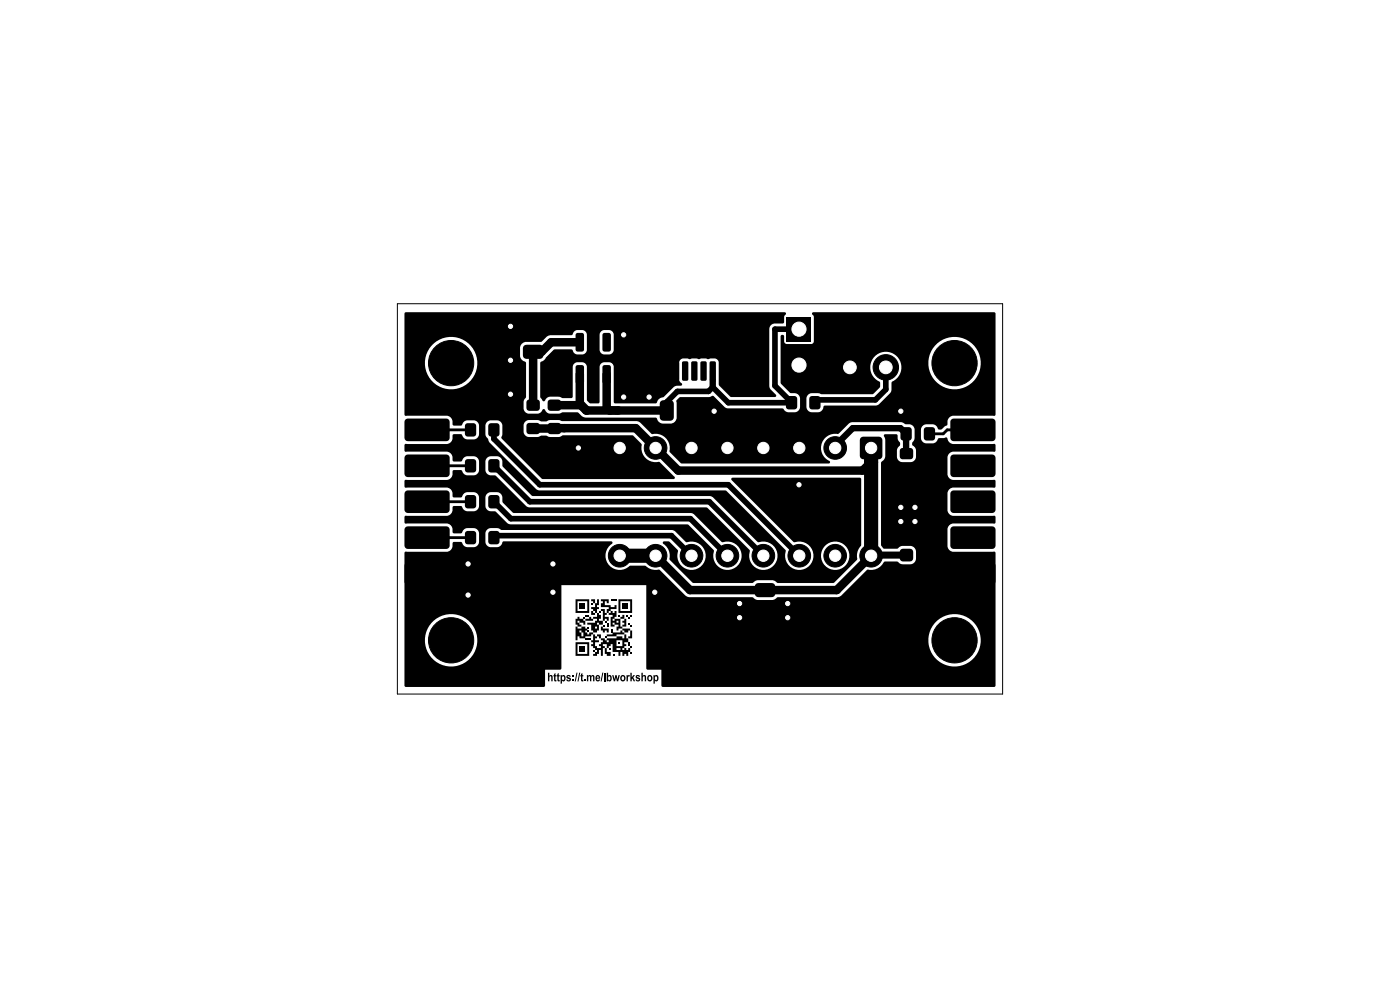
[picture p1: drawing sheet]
<svg xmlns="http://www.w3.org/2000/svg" width="297mm" height="210mm" viewBox="0 0 297 210" stroke-linecap="round" stroke-linejoin="round" font-family="sans-serif">
<g fill="#000">
<path d="M111.1 73.3l.6-.2h2.8a.75 .75 0 0 1 .8 .8v1.5a.75 .75 0 0 1-.8 .7h-2.8a.75 .75 0 0 1-.8-.7v-1.5zM111.1 67.6l.6-.2h2.8a.75 .75 0 0 1 .8 .8v1.5a.75 .75 0 0 1-.8 .7h-2.8a.75 .75 0 0 1-.8-.7v-1.5zM122.2 70.7l1.3-.1 .4 .3v3.2l-.3 .5h-1l-.5-.3v-3.2zM127.9 70.7l1.3-.1 .4 .3v3.2l-.3 .5h-1l-.5-.3v-3.2zM134.9 69l.6-.2h3.4a.75 .75 0 0 1 .8 .7v2.4a.75 .75 0 0 1-.8 .8h-3.4a.75 .75 0 0 1-.8-.8v-2.4zM141.4 68.1l.5-.2h1.5a.75 .75 0 0 1 .8 .7v4.2a.75 .75 0 0 1-.8 .8h-1.5a.75 .75 0 0 1-.7-.8v-4.2zM148.3 68.1l.5-.2h3.9a.75 .75 0 0 1 .8 .7v4.2a.75 .75 0 0 1-.8 .8h-3.9a.75 .75 0 0 1-.7-.8v-4.2zM155.2 69l.5-.2h3.5a.75 .75 0 0 1 .7 .7v2.4a.75 .75 0 0 1-.7 .8h-3.5a.75 .75 0 0 1-.7-.8v-2.4zM85.9 66.4l.2-.2h80.4l.2 .2v.2l-.3 .4-.1 1.3-.2 .3a3.1 3.1 0 0 0-2.4 .3l-.5 .8v12.3l.2 .6 1.2 1.1v.4l-.1 .1h-9.6l-2.4-2.6v-4.7a.92 .92 0 0 0-.9-.9l-1.4 .2-.5-.2-1.5 .2-.5-.2-1.4 .2-.5-.2-1 .1a.93 .93 0 0 0-.7 .8v3.8l.6 .9-.2 .2h-1l-.5 .3-2.3 2.2a1.47 1.47 0 0 0-1.4 1.2h-9l-.1-.2v-7.5a1.02 1.02 0 0 0-.9-1l-1.3 .1a1.01 1.01 0 0 0-.8 .9v7.5l-.3 .3h-1.7l-.7-.7v-7.3l-.2-.3-.5-.4h-1.6a1.04 1.04 0 0 0-.7 .9l-.1 6.5-.2 .2h-1.9l-.8-.3h-1.8l-.6 .2-.6 .7h-.4l-.5-.9 .1-7.4 .8-.5 .3-.5 1.8-1.7h3.6l.3 .3a1.01 1.01 0 0 0 1 .8h1.3a1.04 1.04 0 0 0 .7-1v-3.2h2.7v3.4l.4 .6 .3 .2a2.58 2.58 0 0 0 1.9-.2l.4-.8v-3.2a1.02 1.02 0 0 0-.9-1h-1.3a1.01 1.01 0 0 0-.8 1h-2.7l-.2-.6-.5-.4h-1.3l-.6 .2-.6 .9h-4.6l-.7 .3-1.2 1.1h-3.4a1.35 1.35 0 0 0-1.1 1.2v1.8l.2 .5 1.1 1v7.2l-.5 .8v1.9a1.18 1.18 0 0 0 1.1 .9l2.1-.1 .6-.4 .3-.5 .4 .1a1.19 1.19 0 0 0 1.1 .9h1.8l.8-.3h3.4a2.05 2.05 0 0 0 1.5 1.1h14.9l.3 .2 .1 .3a1.34 1.34 0 0 0 1 .8l2-.1a1.35 1.35 0 0 0 1.1-1.1l-.1-3.7 .8-.8h6.2l.7-.3 2.6 2.5 .5 .2h11.7l1 .8h1.9a1.18 1.18 0 0 0 .8-1.1v-1.8h1.4v2.1a1.18 1.18 0 0 0 1.1 .9l1.5-.1a1.36 1.36 0 0 0 1-1.2l.3-.2h10.9l.5-.2 2.5-2.5a2.82 2.82 0 0 0 .2-2.1l.2-.3a3.3 3.3 0 0 0 1.7-4.2h5.9v.7a5.6 5.6 0 0 0 8.5 4.4 5.6 5.6 0 0 0 0-9.5 5.6 5.6 0 0 0-8.5 4.4h-5.9a3.3 3.3 0 0 0-5.5-1.1 3.3 3.3 0 0 0 1.2 5.5v1.1l-1.6 1.4h-10.8l-.4-.2a3.2 3.2 0 0 0-2.3 .2l-.3 .3-.2 .6h-1.4a1.17 1.17 0 0 0-1.1-1.1l-1-.1-2-2v-10l.3-.3 .4 .2 .1 1.4 .3 .3 5.4 .1 .4-.2 .2-.4v-5.2l-.4-.6 .1-.3h38.7l.1 .2-.1 21.6-.1 .1h-8.9a1.62 1.62 0 0 0-1.2 2l-.5 .3-.6 .5-.6 .1-.7-.9-.3-.2a3.2 3.2 0 0 0-2.3 .2l-.5 .6v2.1a1.17 1.17 0 0 0 1.1 1.2l1.5-.1a1.33 1.33 0 0 0 1-1l1.4-.1a.32 .32 0 0 1 .4-.1 .32 .32 0 0 1 .2 .3 1.31 1.31 0 0 0 1.2 1.1h8.8l.2 .2v1.2l-.2 .2h-8.9a1.32 1.32 0 0 0-1.1 1.2v3.7a1.31 1.31 0 0 0 1.2 1.1h8.8l.2 .2v1.2l-.2 .3-8.9-.1a1.32 1.32 0 0 0-1.1 1.2v3.8a1.31 1.31 0 0 0 1.2 1h8.8l.2 .3v1.1l-.2 .3h-8.9a1.32 1.32 0 0 0-1.1 1.1v3.8a1.31 1.31 0 0 0 1.2 1.1l8.8-.1 .2 .3v28.1l-.2 .3h-70.4l-.3-.3v-3.3h-2.9l-.3-.3v-6.3h59.8a5.6 5.6 0 0 0 7.8 5.4 5.6 5.6 0 0 0 1.3-9.4 5.6 5.6 0 0 0-9 3.2l-.1 .8h-59.8v-11.4h-18v17.7l-.3 .3h-3.2v3.3l-.2 .3h-29.5l-.1-.3v-9.9h4.3v.7a5.6 5.6 0 0 0 8.5 4.4 5.6 5.6 0 0 0 0-9.5 5.6 5.6 0 0 0-8.5 4.4h-4.3v-18.2l.2-.3 8.8 .1a1.53 1.53 0 0 0 1.3-2l1.7-.2 .7 1 .4 .1h1.9a1.18 1.18 0 0 0 .8-1v-1.9a1.15 1.15 0 0 0-1.1-1.1l-1.6 .1-.7 .4-.4 .6h-1.5l-.3-.2a1.49 1.49 0 0 0-1.2-1.9l-8.8 .1-.2-.3v-1.1l.2-.3h8.8a1.59 1.59 0 0 0 1.3-1.9l1.7-.2 .7 .9 .4 .2h1.9a1.18 1.18 0 0 0 .8-1.1v-1.8h1.4v2.1a1.77 1.77 0 0 0 2.2 .9l2.4 2.5 .6 .2h37.6l5.6 5.5 .1 .3a3 3 0 0 0 2.6 3.9 3 3 0 0 0 3.2-3.5 3 3 0 0 0-4.1-2.4l-6-5.9-.6-.3h-37.6l-2.4-2.4a1.57 1.57 0 0 0-.8-2 3.2 3.2 0 0 0-2.3 .2l-.3 .3-.2 .6h-1.4a1.17 1.17 0 0 0-1.1-1.1h-1.6l-.7 .5-.4 .6h-1.5l-.3-.2a1.49 1.49 0 0 0-1.2-1.9l-8.8 .1-.2-.3v-1.1l.2-.3h8.8a1.59 1.59 0 0 0 1.3-2l1.7-.1 .7 .9 .4 .2h1.9a1.18 1.18 0 0 0 .8-1.1v-1.8h1.4v2.1a1.77 1.77 0 0 0 2.2 .9l6.5 6.5 .5 .2h37.7l9.2 9.2a3 3 0 0 0 2.5 4.1 3 3 0 0 0 3.3-3.4 3 3 0 0 0-4.1-2.5l-9.9-9.7-37.9-.1-6.4-6.4a1.57 1.57 0 0 0-.8-2 3.2 3.2 0 0 0-2.3 .2l-.3 .3-.2 .6h-1.4a1.17 1.17 0 0 0-1.1-1.1h-1.6l-.7 .5-.4 .6h-1.5l-.3-.3a1.43 1.43 0 0 0-1.2-1.8h-8.8l-.2-.2v-1.2l.2-.2h8.8a1.53 1.53 0 0 0 1.3-2l1.7-.1 .7 .9 .4 .2h1.9a1.18 1.18 0 0 0 .8-1.1v-1.8h1.4v2.1l.6 .7 .2 .7 10 10 .6 .2 39.7 .1 12.5 12.6 .1 .3a3 3 0 0 0 2.5 3.9 3 3 0 0 0 3.4-3.3h1.6v.6a3 3 0 0 0 4.6 2.2 3 3 0 0 0 0-5.1 3 3 0 0 0-4.6 2.3h-1.6l-.2-.6a3.1 3.1 0 0 0-3.9-2l-13.3-13.1a.32 .32 0 0 1 .2-.6l27.2 .1 .1 .2-.1 14.2a3.2 3.2 0 0 0-.8 2.9l-5 5h-11.8l-1-.6h-3.3l-1.1 .6h-12.5l-5.1-5.1a3.1 3.1 0 0 0-1.4-3.4v-.2l.3-.2 1.1 .1 1.8 1.8v.3a3 3 0 0 0 2.7 3.9 3 3 0 0 0 3.2-3.5 3 3 0 0 0-4.1-2.4l-2.4-2.3-.6-.3h-36.2l-.3-.2a3.2 3.2 0 0 0-2.3-.1 1.18 1.18 0 0 0-.8 1v2.1a1.18 1.18 0 0 0 1.1 .9h1.5a1.33 1.33 0 0 0 1-1.2l23.1-.1 .2 .2v.2a3.1 3.1 0 0 0-.8 4.6 3.1 3.1 0 0 0 4.6 .2h3.3a3.2 3.2 0 0 0 2.9 .8l5.9 5.8 13.8 .1 1 .6h3.3l1.1-.6 13.1-.1 6-5.8a3.1 3.1 0 0 0 3.5-1.7h2.7l.9 .6h2.3a1.26 1.26 0 0 0 .8-1.2v-1.8a1.26 1.26 0 0 0-1.1-.9h-2l-.9 .6h-2.7l-.7-.7v-17.5l.8-.9 .1-.4v-3.7l-.3-.8 .3-.3h2.3l.3 .3a1.99 1.99 0 0 0 .5 1.6v.5l-.6 .8a3.2 3.2 0 0 0 .2 2.2l.3 .3 .6 .2h2.1a1.18 1.18 0 0 0 .8-1.1v-1.6l-.8-1 .1-.5 .4-.6v-2.2a1.38 1.38 0 0 0-1.9-1l-.9-.4h-10.5l-.6 .2-2.2 2.2-.2 .1a3 3 0 0 0-3.4 2.1 3 3 0 0 0 1.8 3.7l-.1 .3-.2 .1h-31.2l-2.5-2.4-.1-.2a3.1 3.1 0 0 0-3.7-3.6l-2.5-2.5-.7-.3h-15.9l-.7-.2h-1.8l-.8 .3h-1.1l-.8-.3h-1.8a1.17 1.17 0 0 0-1.1 1.1v1.7a1.18 1.18 0 0 0 1.1 .8h1.8l.8-.3h1.1l.8 .3h1.8l.9-.4h14.7l2 2a3.1 3.1 0 0 0 3.8 3.7l3.3 3.2-.1 .4h-28l-8.7-8.6 .2-2.8a1.15 1.15 0 0 0-1.1-1h-1.7a1.18 1.18 0 0 0-.8 1.1h-1.4v-.3a1.18 1.18 0 0 0-1.1-.8h-1.6l-.7 .4-.4 .7h-1.5l-.3-.2a1.49 1.49 0 0 0-1.2-1.9l-8.9-.1-.1-11.4h4.3v.7a5.6 5.6 0 0 0 8.5 4.4 5.6 5.6 0 0 0 0-9.5 5.6 5.6 0 0 0-8.5 4.4h-4.3zM167 67.3h5.1v5.1h-5.1zM86 89l.5-.2h8.2a.72 .72 0 0 1 .7 .7v3.4a.72 .72 0 0 1-.7 .7h-8.2a.72 .72 0 0 1-.7-.7v-3.4zM86 96.6l.5-.2h8.2a.72 .72 0 0 1 .7 .7v3.4a.72 .72 0 0 1-.7 .7h-8.2a.72 .72 0 0 1-.7-.7v-3.4z"/>
<path d="M98.8 97.6l.4-.2h1.2a.6 .6 0 0 1 .6 .6v1.6a.6 .6 0 0 1-.6 .6h-1.2a.6 .6 0 0 1-.6-.6v-1.6zM98.8 89.9l.4-.1h1.2a.6 .6 0 0 1 .6 .6v1.6a.6 .6 0 0 1-.6 .6h-1.2a.6 .6 0 0 1-.6-.6v-1.6zM103.8 97.6l.4-.2h1.2a.6 .6 0 0 1 .6 .6v1.6a.6 .6 0 0 1-.6 .6h-1.2a.6 .6 0 0 1-.6-.6v-1.6zM103.8 89.9l.4-.1h1.2a.6 .6 0 0 1 .6 .6v1.6a.6 .6 0 0 1-.6 .6h-1.2a.6 .6 0 0 1-.6-.6v-1.6zM111.9 84.9l.4-.1h1.6a.6 .6 0 0 1 .6 .6v1.2a.6 .6 0 0 1-.6 .6h-1.6a.6 .6 0 0 1-.6-.6v-1.2zM111.9 89.9l.4-.2h1.6a.6 .6 0 0 1 .6 .6v1.2a.6 .6 0 0 1-.6 .6h-1.6a.6 .6 0 0 1-.6-.6v-1.2zM116.4 84.9l.4-.1h1.6a.6 .6 0 0 1 .6 .6v1.2a.6 .6 0 0 1-.6 .6h-1.6a.6 .6 0 0 1-.6-.6v-1.2zM116.4 89.9l.4-.2h1.6a.6 .6 0 0 1 .6 .6v1.2a.6 .6 0 0 1-.6 .6h-1.6a.6 .6 0 0 1-.6-.6v-1.2zM122.2 77.6l1.3-.2 .4 .3v3.3l-.3 .4h-1l-.5-.3v-3.2zM125.1 77.6l1.2-.2 .4 .3 .1 3.3-.3 .4h-1.1l-.4-.3v-3.2zM127.9 77.6l1.3-.2 .4 .3v3.3l-.3 .4h-1l-.5-.3v-3.2zM140.2 85.1l.5-.2h1.5a.75 .75 0 0 1 .8 .8v2.8a.75 .75 0 0 1-.8 .8h-1.5a.75 .75 0 0 1-.7-.8v-2.8z"/>
<path d="M137.9 76.3l.6-.2h2.7a.75 .75 0 0 1 .8 .8v3.1a.75 .75 0 0 1-.8 .8h-2.7a.75 .75 0 0 1-.8-.8v-3.1zM142.8 76.7l.9-.1 .4 .2v3.6l-.2 .4h-.8l-.3-.2zM145.9 85.1l.5-.2h1.5a.75 .75 0 0 1 .8 .8v2.8a.75 .75 0 0 1-.8 .8h-1.5a.75 .75 0 0 1-.7-.8v-2.8zM144.8 76.7l.9-.1 .3 .2v3.6l-.2 .4h-.8l-.3-.2zM146.7 76.7l.9-.1 .4 .2v3.6l-.2 .4h-.8l-.3-.2zM148.7 76.7l.9-.1 .3 .2v3.6l-.2 .4h-.8l-.3-.2zM150.6 76.7l.9-.1 .4 .2v3.6l-.2 .4h-.8l-.3-.2zM152.8 76.3l.6-.2h2.8a.75 .75 0 0 1 .7 .8v3.1a.75 .75 0 0 1-.7 .8h-2.8a.75 .75 0 0 1-.8-.8v-3.1zM166.9 84.2l.4-.2h1.2a.6 .6 0 0 1 .6 .6v1.7a.6 .6 0 0 1-.6 .6h-1.2a.6 .6 0 0 1-.6-.6v-1.7zM171.9 84.2l.4-.2h1.2a.6 .6 0 0 1 .6 .6v1.7a.6 .6 0 0 1-.6 .6h-1.2a.6 .6 0 0 1-.6-.6v-1.7zM177.6 75.2h5.4v5.4h-5.4zM182.6 92.8l.6-.2h3.3a.75 .75 0 0 1 .7 .8v3.3a.75 .75 0 0 1-.7 .7h-3.3a.75 .75 0 0 1-.8-.7v-3.3z"/>
<path d="M191.1 95.2l.4-.2h1.6a.6 .6 0 0 1 .6 .6v1.2a.6 .6 0 0 1-.6 .6h-1.6a.6 .6 0 0 1-.6-.6v-1.2zM191.1 100.2l.4-.2h1.6a.6 .6 0 0 1 .6 .6v1.2a.6 .6 0 0 1-.6 .6h-1.6a.6 .6 0 0 1-.6-.6v-1.2zM191.2 90.8l.4-.2h1.2a.6 .6 0 0 1 .6 .6v1.7a.6 .6 0 0 1-.6 .6h-1.2a.6 .6 0 0 1-.6-.6v-1.7zM196.2 90.8l.4-.2h1.2a.6 .6 0 0 1 .6 .6v1.7a.6 .6 0 0 1-.6 .6h-1.2a.6 .6 0 0 1-.6-.6v-1.7zM201.8 89l.5-.2h8.2a.72 .72 0 0 1 .7 .7v3.4a.72 .72 0 0 1-.7 .7h-8.2a.72 .72 0 0 1-.7-.7v-3.4zM201.8 96.6l.5-.2h8.2a.72 .72 0 0 1 .7 .7v3.4a.72 .72 0 0 1-.7 .7h-8.2a.72 .72 0 0 1-.7-.7v-3.4zM86 104.2l.5-.2h8.2a.72 .72 0 0 1 .7 .7v3.4a.72 .72 0 0 1-.7 .7h-8.2a.72 .72 0 0 1-.7-.7v-3.4zM86 111.9l.5-.3h8.2a.72 .72 0 0 1 .7 .8v3.3a.72 .72 0 0 1-.7 .7h-8.2a.72 .72 0 0 1-.7-.7v-3.3zM86 119.5l.5-.2h8.2a.72 .72 0 0 1 .7 .7v3.3a.72 .72 0 0 1-.7 .8h-8.2a.72 .72 0 0 1-.7-.8v-3.3zM98.8 112.8l.4-.2h1.2a.6 .6 0 0 1 .6 .6v1.7a.6 .6 0 0 1-.6 .6h-1.2a.6 .6 0 0 1-.6-.6v-1.7zM98.8 105.2l.4-.2h1.2a.6 .6 0 0 1 .6 .6v1.7a.6 .6 0 0 1-.6 .6h-1.2a.6 .6 0 0 1-.6-.6v-1.7zM103.8 112.8l.4-.2h1.2a.6 .6 0 0 1 .6 .6v1.7a.6 .6 0 0 1-.6 .6h-1.2a.6 .6 0 0 1-.6-.6v-1.7z"/>
<path d="M103.8 105.2l.4-.2h1.2a.6 .6 0 0 1 .6 .6v1.7a.6 .6 0 0 1-.6 .6h-1.2a.6 .6 0 0 1-.6-.6v-1.7zM191.1 116.6l.5-.2h1.5a.68 .68 0 0 1 .6 .7v1.3a.68 .68 0 0 1-.6 .7h-1.5a.68 .68 0 0 1-.7-.7v-1.3zM191.1 112l.5-.2h1.5a.68 .68 0 0 1 .6 .6v1.4a.68 .68 0 0 1-.6 .7h-1.5a.68 .68 0 0 1-.7-.7v-1.4zM201.8 104.2l.5-.2h8.2a.72 .72 0 0 1 .7 .7v3.4a.72 .72 0 0 1-.7 .7h-8.2a.72 .72 0 0 1-.7-.7v-3.4zM201.8 111.9l.5-.3h8.2a.72 .72 0 0 1 .7 .8v3.3a.72 .72 0 0 1-.7 .7h-8.2a.72 .72 0 0 1-.7-.7v-3.3zM201.8 119.5l.5-.2h8.2a.72 .72 0 0 1 .7 .7v3.3a.72 .72 0 0 1-.7 .8h-8.2a.72 .72 0 0 1-.7-.8v-3.3zM122.1 132.9h.4v.4h.8v-.4h.9v.4h.4v.4h-.4v.5h.4v.4h.4v-.4h.8v.4h-.4v.4h-1.2v.4h-1.3v-.4h.9v-.8h-.5v.8h-.8v.8h-.4v-1.6h1.2v-.5h-.4v.5h-.8zM122.1 131.3h.4v-.4h.4v.4h.9v.4h.4v.8h-.4v-.4h-.9v.4h.4v.4h-.8v-.4h-.4v-.4h.8v-.4h-.4v.4h-.4zM122.9 137.1h1.3v1.2h-1.3zM123.8 130.9h.4v.4h-.4zM122.9 128h1.3v1.2h-1.3zM122.1 136.2h2.9v2.9h-2.9v-.4h2.5v-2.1h-2.1v2.1h-.4z"/>
<path d="M124.6 133.7h.4v.5h-.4zM124.6 132.9h.4v.4h-.4zM124.2 130.4h.8v.5h-.8zM122.1 127.1h2.9v2.9h-2.9v-.4h2.5v-2.1h-2.1v2.1h-.4zM124.2 135.4h1.2v.4h-1.2zM125.4 129.6h.4v.4h.4v.4h-.8zM125.4 128h.4v.4h-.4zM125.8 134.6h.4v.4h.5v-.4h.8v.8h-.4v-.4h-.4v.4h-.5v.4h.9v.4h-.9v.9h.5v.4h.8v-.4h-.4v-.5h.4v-.4h3.3v.9h1.2v-1.3h-1.2v.4h-1.7v-.4h-.4v.4h-.8v-.4h-.4v-.4h.8v.4h.4v-.4h2.1v-.4h1.2v.4h.4v-.8h.5v.8h.4v.8h-.9v.4h.5v.5h-.5v.4h-.4v.4h.4v-.4h.5v.4h.4v-.4h.4v.8h-.4v.8h-.4v-.4h-.5v.4h-.4v-.8h-.4v.8h-.4v-.8h-1.2v-.4h1.6v-.4h-.8v.4h-.8v-1.3h-.5v.5h-.4v.4h-.4v-.9h-.8v.5h.4v.4h-.4v1.6h-.4v-1.2h-.4v.8h-.4v.4h-.9v-.4h.4v-.4h.5v-.4h-.5v-.4h-.4v-.4h-.4v-.5h.4v-.4h-.4v-.4h.4zM125.8 137.9h.4v.4h-.4zM125.4 127.1h.8v.9h-.4v-.5h-.4zM124.2 131.3h.8v-.4h.4v.4h.4v-.4h.9v-.9h.4v.4h.4v.9h-.4v.4h.8v.8h-.8v-.4h-.4v.4h.4v1.2h-.4v.5h-.9v-.5h-.4v-.4h1.3v-.4h-.5v.4h-.8v-.8h-.8v-.4h1.6v-.4h.5v-.4h-.9v.4h-1.6zM126.7 127.1h.4v1.3h-.4v.4h.4v.4h-.4v.8h-.5v-.4h-.4v-.4h-.4v-.4h.8v-.8h.5z"/>
<path d="M127.1 129.6h.4v.4h-.4zM127.5 132.9h.4v.4h1.2v.9h-.4v-.5h-.4v.5h-.4v-.5h-.4zM127.9 132.5h.4v.4h-.4zM127.5 129.2h.8v.8h.4v.4h-.4v.5h.8v.8h-.4v-.4h-.4v.4h-.4v-2.1h-.4zM128.3 137.5h.4v.8h.8v.8h-.8v-.4h-.4zM128.3 135h.4v.4h-.4zM128.3 131.7h.4v.4h-.4zM128.7 132.1h.4v.8h-.4zM127.5 127.1h1.6v.9h-.4v-.5h-.4v.9h1.2v.4h.9v-.4h.4v.8h-1.3v.4h-.4v.4h-.4v-.8h.4v-.4h-1.6v-.8h.4v-.5h-.4zM129.1 137.5h.4v.4h-.4zM129.5 133.3h.5v.9h-.5zM129.5 129.6h.5v.4h.4v-.4h.4v1.3h-.4v.4h-.4v.4h.4v-.4h1.2v1.6h.4v.4h-.8v.4h-.4v-.8h.4v-.4h-.8v.4h-.9v-.4h.9v-.4h.8v-.4h-.4v.4h-.8v.4h-.5v-1.6h.5v-.5h-.9v-.4h.4z"/>
<path d="M130 138.7h.4v.4h-.4zM129.5 127.1h1.3v.4h-1.3zM131.2 136.2h.4v.4h-.4zM131.2 130.4h.4v.5h-.4zM128.7 134.6h1.3v-.4h1.6v-.5h.4v.5h.4v.4h-1.6v.4h-2.1zM131.6 130.9h.4v-.5h.4v.9h-.8zM132 131.7h.4v-.4h.5v1.6h-.9v-.4h.4v-.4h-.4zM132.9 130.4h.4v.5h-.4zM132 128h1.3v1.2h-1.3zM133.3 136.2h.4v.9h-.4zM132 133.3h1.7v.4h-.4v.5h-.9v-.5h-.4zM133.3 132.1h.4v.4h-.4z"/>
<path d="M133.3 130.9h.4v.4h-.4zM133.7 138.3h.4v.4h-.4zM133.7 137.1h.4v.4h-.4zM133.7 133.7h.4v1.7h-.8v-.4h.4zM133.7 132.5h.4v.4h-.4zM133.7 130.4h.4v.5h-.4zM131.2 127.1h2.9v2.9h-2.9v-.4h2.5v-2.1h-2.1v2.1h-.4zM160.3 123.9l.6-.2h2.8a.75 .75 0 0 1 .8 .7v1.5a.75 .75 0 0 1-.8 .8h-2.8a.75 .75 0 0 1-.8-.8v-1.5zM160.3 129.6l.6-.2h2.8a.75 .75 0 0 1 .8 .7v1.5a.75 .75 0 0 1-.8 .8h-2.8a.75 .75 0 0 1-.8-.8v-1.5zM116.3 142.7h.2v.7a.4 .4 0 0 1 .6-.2 .4 .4 0 0 1 .1 .6v.7h-.2l-.1-.9-.1-.2-.2 .2-.1 .9h-.2zM117.5 143l.3-.2v.4h.2v.3h-.2l.2 1-.4-.1-.1-.9h-.1zM118.2 143l.3-.2v.4h.2v.3h-.2l.2 1-.4-.1-.1-.9h-.1z"/>
<path d="M118.9 143.2h.3v.2l.1-.2a.67 .67 0 0 1 .7 .6 .67 .67 0 0 1-.5 .8l-.3-.2v.6h-.3v-1.2h.3a.28 .28 0 0 0 .2 .5 .28 .28 0 0 0 .3-.4 .27 .27 0 0 0-.2-.5 .27 .27 0 0 0-.3 .4h-.3zM120.3 143.3l.5-.1 .3 .3-.3 .1-.3-.2-.1 .2a.52 .52 0 0 1 .7 .2 .52 .52 0 0 1-.2 .7h-.5l-.3-.4h.3l.3 .2 .1-.2a.55 .55 0 0 1-.6-.6zM121.4 143.2h.3v.4h-.3zM121.4 144.2h.3v.3h-.3zM122.3 142.7h.2l-.4 1.9h-.2zM122.9 142.7h.2l-.4 1.9h-.2zM123.3 143l.2-.2v.4h.2v.3h-.2l.2 1-.4-.1v-.9h-.2zM123.9 144.2h.3v.3h-.3zM124.5 143.2h.3v.2l.3-.2 .3 .2 .3-.2h.3l.1 .3v1h-.3v-1a.2 .2 0 0 0-.3 0 .2 .2 0 0 0 0 .2v.8h-.3v-.9l-.2-.2-.2 .2v.9h-.3zM126.5 143.3a.55 .55 0 0 1 .7 0 .55 .55 0 0 1 .1 .7h-.7v.1a.2 .2 0 0 0 .2 .2 .2 .2 0 0 0 .2-.2l.3 .1a.54 .54 0 0 1-.7 .3 .54 .54 0 0 1-.3-.7h.7l-.2-.4-.2 .4h-.3zM127.8 142.7h.2l-.4 1.9h-.2zM128.1 142.7h.3v.3h-.3z"/>
<path d="M128.1 143.2h.3v1.3h-.3zM128.7 142.7h.3v.7a.46 .46 0 0 1 .6-.1 .46 .46 0 0 1 .2 .6 .46 .46 0 0 1-.2 .6 .46 .46 0 0 1-.6-.2v.2h-.3v-.7h.3l.1 .4a.26 .26 0 0 0 .3 0 .26 .26 0 0 0 .1-.3 .28 .28 0 0 0-.1-.4 .28 .28 0 0 0-.3 0l-.1 .3h-.3zM129.9 143.2h.2l.3 .9 .1-.9h.3l.2 .9 .2-.9h.3l-.4 1.3h-.2l-.2-.8-.2 .8h-.3zM131.8 143.3a.61 .61 0 0 1 .9 .6 .61 .61 0 0 1-1 .4l-.1-.4h.3a.32 .32 0 0 0 .3 .4 .32 .32 0 0 0 .2-.6 .28 .28 0 0 0-.4-.2 .28 .28 0 0 0-.1 .4h-.3zM132.9 143.2h.3v.2l.2-.2h.2l-.1 .3h-.2l-.1 .2v.8h-.3zM133.7 142.7h.3v1l.4-.5h.3l-.4 .5 .4 .8h-.3l-.2-.6-.2 .6h-.3zM135 143.3l.5-.1 .3 .3-.3 .1-.3-.2-.1 .2a.52 .52 0 0 1 .6 .2 .52 .52 0 0 1-.1 .7h-.5l-.3-.4h.3l.3 .2 .1-.2a.55 .55 0 0 1-.6-.6zM136.1 142.7h.3v.7a.4 .4 0 0 1 .5-.2 .4 .4 0 0 1 .2 .6v.7h-.3v-.9l-.2-.2-.2 .2v.9h-.3zM137.5 143.3a.61 .61 0 0 1 .9 .6 .61 .61 0 0 1-1 .4l-.1-.4h.3a.32 .32 0 0 0 .4 .4 .32 .32 0 0 0 .1-.6 .28 .28 0 0 0-.3-.2 .28 .28 0 0 0-.2 .4h-.3zM138.6 143.2h.3v.2l.1-.2a.67 .67 0 0 1 .7 .6 .67 .67 0 0 1-.5 .8l-.3-.2v.6h-.3v-1.2h.3a.28 .28 0 0 0 .2 .5 .28 .28 0 0 0 .3-.4 .27 .27 0 0 0-.2-.5 .27 .27 0 0 0-.3 .4h-.3z"/>
</g>
<g fill="#000" stroke="#000" stroke-width=".21">
<circle cx="95.7" cy="77" r="4.8"/>
<circle cx="108.3" cy="69.2" r=".97"/>
<circle cx="108.3" cy="76.4" r=".97"/>
<circle cx="132.3" cy="71" r=".97"/>
<circle cx="169.5" cy="77.4" r="2.55"/>
<circle cx="187.9" cy="77.9" r="2.7"/>
<circle cx="202.5" cy="77" r="4.8"/>
<circle cx="108.3" cy="83.6" r=".97"/>
<circle cx="122.7" cy="95" r=".97"/>
<circle cx="131.5" cy="95" r="2.4"/>
<circle cx="132.3" cy="84.2" r=".97"/>
<circle cx="137.7" cy="84.2" r=".97"/>
<circle cx="139.1" cy="95" r="2.4"/>
<circle cx="146.7" cy="95" r="2.4"/>
<circle cx="151.5" cy="87.2" r=".97"/>
<circle cx="154.3" cy="95" r="2.4"/>
<circle cx="161.9" cy="95" r="2.4"/>
<circle cx="169.6" cy="95" r="2.4"/>
<circle cx="177.2" cy="95" r="2.4"/>
<circle cx="191.1" cy="87.2" r=".97"/>
<circle cx="99.3" cy="119.6" r=".97"/>
<circle cx="117.3" cy="119.6" r=".97"/>
<circle cx="131.5" cy="117.9" r="2.4"/>
<circle cx="139.1" cy="117.9" r="2.4"/>
<circle cx="146.7" cy="117.9" r="2.4"/>
<circle cx="154.3" cy="117.9" r="2.4"/>
<circle cx="161.9" cy="117.9" r="2.4"/>
<circle cx="169.5" cy="102.8" r=".97"/>
<circle cx="169.6" cy="117.9" r="2.4"/>
<circle cx="177.2" cy="117.9" r="2.4"/>
<circle cx="184.8" cy="117.9" r="2.4"/>
<circle cx="191.1" cy="110.6" r=".97"/>
<circle cx="191.1" cy="107.6" r=".97"/>
<circle cx="194.1" cy="110.6" r=".97"/>
<circle cx="194.1" cy="107.6" r=".97"/>
<circle cx="95.7" cy="135.8" r="4.8"/>
<circle cx="99.3" cy="126.2" r=".97"/>
<circle cx="117.3" cy="125.6" r=".97"/>
<circle cx="138.9" cy="125.6" r=".97"/>
<circle cx="156.9" cy="131" r=".97"/>
<circle cx="156.9" cy="128" r=".97"/>
<circle cx="167.1" cy="131" r=".97"/>
<circle cx="167.1" cy="128" r=".97"/>
<circle cx="202.5" cy="135.8" r="4.8"/>
</g>
<path d="M151.2 78.7v2.1M169.5 69.8h-5.1v12l3.5 3.6h-13.4l-3.3-3.3-.9 .9h-6.6l-2.2 2.3v1.8M187.9 77.9v4.7l-2.2 2.2h-12.2l-.6 .6M104.8 98.8l7.6 7.6h38.1l11.4 11.5M104.8 91.2v1.9l9.7 9.7h40l15.1 15.1M104.8 114l.4-.4h37.2l4.3 4.3M104.8 106.4l3.6 3.6h38.1l7.8 7.9M131.4 117.8l.1 .1M184.9 117.8h-.1" fill="none" stroke="#000" stroke-width="1.2"/>
<path d="M151.2 78.7v.1M90.6 98.8h9.2M90.6 91.2h9.2M206.4 91.2h-5.5l-.8 .8h-2.9M90.6 106.4h9.2M90.6 114h9.2M104.7 106.4h.1" fill="none" stroke="#000" stroke-width=".6"/>
<path d="M123 79.4v6.2l1.5 1.5M123 72.6h-6.1l-2 2h-1.8v11.4M128.7 79.4v7.1l.6 .6M113.1 90.9l21.8-.1 9 9h39.1l1.8-1.8M117.6 86h5.6l1.2 1.1h17.1M139.1 117.9l7.3 7.3h31.1l7.3-7.3" fill="none" stroke="#000" stroke-width="1.8"/>
<path d="M184.8 95v22.8M131.5 117.9h7.6" fill="none" stroke="#000" stroke-width="3"/>
<path d="M184.9 117.8h7.4" fill="none" stroke="#000" stroke-width="1.5"/>
<path d="M151.2 80.8v1.3M177.2 95v-.5l3.7-3.7h10.1l1.2 1.2 .1 4.2" fill="none" stroke="#000" stroke-width="1.3"/>
<path d="M84.3 64.4h128.4v82.8h-128.4z" fill="none" stroke="#000" stroke-width=".21"/>
<g fill="#fff" stroke="#fff" stroke-width=".21">
<circle cx="108.3" cy="76.4" r=".45"/>
<circle cx="99.3" cy="119.6" r=".45"/>
<circle cx="108.3" cy="69.2" r=".45"/>
<circle cx="191.1" cy="87.2" r=".45"/>
<circle cx="108.3" cy="83.6" r=".45"/>
<circle cx="167.1" cy="128" r=".45"/>
<circle cx="122.7" cy="95" r=".45"/>
<circle cx="117.3" cy="125.6" r=".45"/>
<circle cx="132.3" cy="71" r=".45"/>
<circle cx="137.7" cy="84.2" r=".45"/>
<circle cx="117.3" cy="119.6" r=".45"/>
<circle cx="138.9" cy="125.6" r=".45"/>
<circle cx="194.1" cy="107.6" r=".45"/>
<circle cx="169.5" cy="102.8" r=".45"/>
<circle cx="191.1" cy="110.6" r=".45"/>
<circle cx="156.9" cy="131" r=".45"/>
<circle cx="194.1" cy="110.6" r=".45"/>
<circle cx="167.1" cy="131" r=".45"/>
<circle cx="191.1" cy="107.6" r=".45"/>
<circle cx="132.3" cy="84.2" r=".45"/>
<circle cx="99.3" cy="126.2" r=".45"/>
<circle cx="156.9" cy="128" r=".45"/>
<circle cx="151.5" cy="87.2" r=".45"/>
<circle cx="184.8" cy="95" r="1.2"/>
<circle cx="177.2" cy="95" r="1.2"/>
<circle cx="169.6" cy="95" r="1.2"/>
<circle cx="161.9" cy="95" r="1.2"/>
<circle cx="154.3" cy="95" r="1.2"/>
<circle cx="146.7" cy="95" r="1.2"/>
<circle cx="139.1" cy="95" r="1.2"/>
<circle cx="131.5" cy="95" r="1.2"/>
<circle cx="131.5" cy="117.9" r="1.2"/>
<circle cx="139.1" cy="117.9" r="1.2"/>
<circle cx="146.7" cy="117.9" r="1.2"/>
<circle cx="154.3" cy="117.9" r="1.2"/>
<circle cx="161.9" cy="117.9" r="1.2"/>
<circle cx="169.6" cy="117.9" r="1.2"/>
<circle cx="177.2" cy="117.9" r="1.2"/>
<circle cx="184.8" cy="117.9" r="1.2"/>
<circle cx="169.5" cy="69.8" r="1.5"/>
<circle cx="169.5" cy="77.4" r="1.5"/>
<circle cx="180.3" cy="77.9" r="1.35"/>
<circle cx="187.9" cy="77.9" r="1.35"/>
</g>
</svg>
